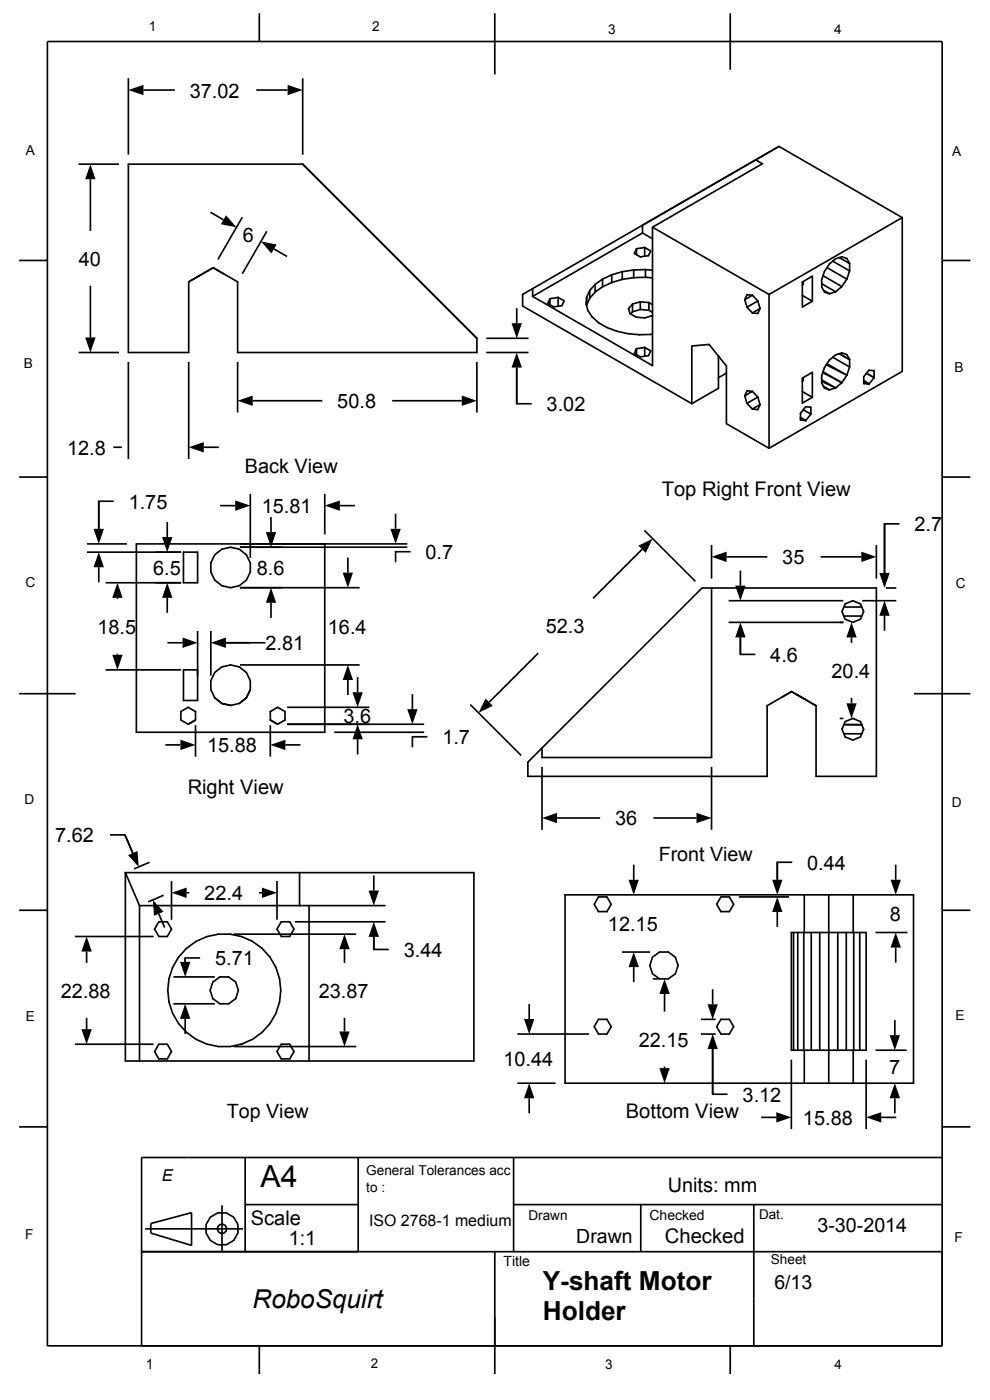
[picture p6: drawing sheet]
<svg xmlns="http://www.w3.org/2000/svg" width="210mm" height="297mm" viewBox="0 0 210 297" stroke-linecap="round" stroke-linejoin="round" font-family="sans-serif">
<defs><g id="words">
<text font-size="6.4" x="55.3" y="251.9">A4</text>
<g font-size="5.6">
<text x="115.1" y="273.6">Y-­shaft Motor</text>
<text x="115.1" y="280">Holder</text>
</g>
<text font-size="5.5" x="53.6" y="277.5">RoboSquirt</text>
<g font-size="4.3">
<text x="140.4" y="105.3">Top Right Front View</text>
<text x="39.8" y="168.5">Right View</text>
<text x="132.8" y="237.1">Bottom View</text>
<text x="53.2" y="259.8">Scale</text>
<text x="141" y="263.7">Checked</text>
</g>
<g font-size="4.2">
<text x="40.3" y="20.7">37.02</text>
<text x="51.5" y="51.3">6</text>
<text x="16.7" y="56.4">40</text>
<text x="71.5" y="86.6">50.8</text>
<text x="116" y="87.2">3.02</text>
<text x="14.2" y="96.5">12.8</text>
<text x="51.9" y="100.3">Back View</text>
<text x="27.3" y="107.9">1.75</text>
<text x="55.5" y="108.9">15.81</text>
<text x="194" y="112.7">2.7</text>
<text x="90.3" y="118.6">0.7</text>
<text x="165.9" y="119.7">35</text>
<text x="32.5" y="122">6.5</text>
<text x="54.5" y="122">8.6</text>
<text x="20.7" y="134.5">18.5</text>
<text x="56.3" y="137.9">2.81</text>
<text x="69.6" y="134.5">16.4</text>
<text x="115.7" y="134.3">52.3</text>
<text x="163.4" y="140.4">4.6</text>
<text x="176.4" y="143.8">20.4</text>
<text x="72.9" y="153.4">3.6</text>
<text x="43.9" y="159.6">15.88</text>
<text x="93.8" y="157.9">1.7</text>
<text x="11.7" y="178.7">7.62</text>
<text x="130.5" y="175.1">36</text>
<text x="139.7" y="182.6">Front View</text>
<text x="171.2" y="184.5">0.44</text>
<text x="43.3" y="191">22.4</text>
<text x="129" y="197.5">12.15</text>
<text x="188.8" y="195.4">8</text>
<text x="85.6" y="203">3.44</text>
<text x="45.6" y="204.8">5.71</text>
<text x="12.9" y="211.7">22.88</text>
<text x="67.6" y="211.7">23.87</text>
<text x="106.8" y="226.2">10.44</text>
<text x="135.5" y="222">22.15</text>
<text x="188.6" y="227.9">7</text>
<text x="157.5" y="233.7">3.12</text>
<text x="48.1" y="237.1">Top View</text>
<text x="170.3" y="238.6">15.88</text>
<text x="141.7" y="252.8">Units: mm</text>
<text x="173.4" y="261.3">3-­30-­2014</text>
<text x="61.2" y="264.1">1:1</text>
</g>
<g font-size="4.1">
<text x="122.2" y="263.6">Drawn</text>
<text x="164.3" y="273.4">6/13</text>
</g>
<text font-size="3.5" x="34.3" y="250.6">E</text>
<text font-size="3.4" x="78.3" y="260.1">ISO 2768-­1 medium</text>
<g font-size="3">
<text x="137.8" y="258.8">Checked</text>
<text x="106.8" y="268.7">Title</text>
<text x="30.9" y="290.3">1</text>
</g>
<g font-size="2.9">
<text x="31.6" y="6.6">1</text>
<text x="79" y="6.6">2</text>
<text x="129" y="7.2">3</text>
<text x="176.9" y="7.1">4</text>
<text x="5.5" y="32.9">A</text>
<text x="202" y="33">A</text>
<text x="5.1" y="78.1">B</text>
<text x="202.5" y="79">B</text>
<text x="5.4" y="124.6">C</text>
<text x="202.7" y="124.7">C</text>
<text x="5.2" y="170.7">D</text>
<text x="201.9" y="171.2">D</text>
<text x="5.5" y="216.7">E</text>
<text x="202.7" y="216.5">E</text>
<text x="77.7" y="249.2">General Tolerances acc</text>
<text x="77.7" y="252.9">to :</text>
<text x="5.4" y="262.9">F</text>
<text x="112.1" y="258.8">Drawn</text>
<text x="161" y="258.7">Dat.</text>
<text x="202.5" y="263.4">F</text>
<text x="163.5" y="268.2">Sheet</text>
<text x="128.4" y="290.4">3</text>
</g>
<g font-size="2.8">
<text x="78.6" y="290.2">2</text>
<text x="177" y="290.5">4</text>
</g>
</g></defs>
<g fill="none" stroke="#000" stroke-width=".35">
<path d="M10.1 8.8h189.8v276.7h-189.8zM27.2 16.6v16.2M30.4 19.1h6.7M54.4 19.1h6.6M55 2.8v6M64.2 16.6v16.2M105 2.8v13M154.9 2.8v12M16.7 34.8h8.5M19.2 38v11M165.2 31.1l-28.9 16.7M165.2 31.1l26.2 15.1"/>
<path d="M165.2 31.1l-4.9 2.8 1.4 .8-23.3 13.5M4.1 55.3h6M44.6 45l2.8 1.6M45.2 56.8l-5.2 3M45.2 56.8l5.2 3v15h50.8v-3l-37-37h-37v40h12.8v-15M51.4 46.1l-5.2 9M56.6 49.1l-5.2 9M58.1 52.8l2.8 1.6M127.8 59.2v1.6M127.8 59.2l-1.6 1.1M129.8 58.3l-2 .9M129.8 59.9l-2 .9"/>
<path d="M129.8 58.3v1.6M132 57.6l-2.2 .7M132 59.3l-2.2 .6M132 57.6v1.7M134.4 57.3l-2.4 .3M134.4 58.9l-2.4 .4M134.4 57.3v1.6M135 52.8v1.2M136.3 47.8l-23.3 13.4M136.3 49.4l2.1 1.2M136.3 47.8v1.6M136.3 49.4l-23.3 13.5"/>
<path d="M136.8 52.5l1.2 .7-.4 1-1.8 .3-1.2-.7 .4-1M136.8 52.5v1.9M136.8 52.5l-1.8 .3M136.9 57.2l1.5 .1M136.9 58.8l1.5 .2M136.9 57.2v1.6M136.9 57.2l-2.5 .1M136.9 58.8l-2.5 .1M138.4 48.2v29.4l-25.4-14.7M138.4 48.2l24.7 14.3M170.2 59.8l2.1-1.2v5.3l-2.1 1.2zM170.3 59.8l.1 .3"/>
<path d="M174.6 58.5l4 2.3M175.4 56.8l4.2 2.4M176.6 55.4l3.6 2.1M178 54.6l2.2 1.3M179.6 59.2l-1 1.6M180.2 55.9l-.6-1.1-1-.3a5.8 5.8 0 0 0-4.3 6.4l.6 1.1 1 .3M180.2 57.5l-.6 1.7M180.2 55.9v1.6M191.4 46.2v32.6l-28.3 16.3M191.4 46.2l-28.3 16.3M199.9 55.3h5.9M16.7 74.8h8.5"/>
<path d="M19.2 60.6v11M27.2 76.8v20.6M40 76.8v20.6M50.4 76.8v10.7M101.2 76.8v10.7M103.2 74.8h8.9M103.2 71.8h8.9M109.6 65.4v3.2M113 61.2v1.7M113 61.2l-2.1 1.3v2.4l35.8 20.7M116.7 63.4v1.2M118.4 63.1l1.3 .7-.5 1-1.7 .3-1.3-.7 .5-1"/>
<path d="M118.4 63.1v1.9M118.4 63.1l-1.7 .3M124.5 63a5.1 5.1 0 0 0 2.5 5.5 17.7 17.7 0 0 0 11.4 2.4M124.5 63v1.7M124.5 64.7l-.1 .2M125.1 61.6v1.7M125.1 61.6l-.6 1.4M125.1 63.3l-.6 1.4M126.2 60.3v1.7M126.2 60.3l-1.1 1.3M126.2 62l-1.1 1.3M127.8 60.8l-1.6 1.2"/>
<path d="M134.2 66.1l-.4 .5M134.2 64.5v1.6M134.2 64.5l-.9 1 .3 1 1.3 .8 1.9 .1 1.6-.4M135 74v1.2M135.8 65.7l1.9 .1M135.8 65.7l-1.6 .4M135.8 64l1.9 .2M135.8 64v1.7M135.8 64l-1.6 .5M136.8 73.7l1.2 .7-.4 1-1.8 .3-1.2-.7 .4-1M136.8 73.7v1.9M136.8 73.7l-1.8 .3"/>
<path d="M137.7 64.2l.7 .4M137.7 64.2v1.6M137.7 65.8l.7 .5M152.4 75.5v6.9l-5.7 3.2M152.6 75.7l-.2 .2M154.1 79.2l-1.7 .9M158 63.6l.5 1.6M158.5 65.2l1.1 1.2M159.6 62.6l1.1 1.2M159.6 62.6l-1.6 1M159.6 62.6l-1.1-.1-.5 1.1M160.7 63.8l.5 1.6"/>
<path d="M160.7 63.8l-2.2 1.4M161.2 65.4l-1.6 1M161.2 65.4l-.5 1.1-1.1-.1M163.1 62.5v32.6M170.2 62.7l2.1 1.2M170.4 60.1l-.2 .2M170.4 60.1l-.2 .5M174.3 60.2l3 1.7M174.5 79.1l4.1 2.1M174.6 78.9l4 2.3M174.7 61.6l1.2 .7M175.3 77.4l4.3 2.2"/>
<path d="M175.4 77.2l4.2 2.4M176.6 75.8l3.6 2.1M177.3 61.9l-1.4 .4M178 75l2.2 1.3M178.6 60.8l-1.3 1.1M179.6 79.6l-1 1.6M180.2 76.3l-.6-1.1-1-.3a5.8 5.8 0 0 0-4.3 6.4l.6 1 1 .4M180.2 76.3v1.6M180.2 77.9l-.6 1.7M183.8 79.2l1.6 .9M24 94.9h1.9M43.2 94.9h3.2"/>
<path d="M53.6 85h14.8M83.2 85h14.8M112.8 85.7h-3.2v-7.7v7.7M146.7 85.6v-12.2l3.7-.3 3.7 4.5v12.3l9 5.2M158 84l.5 1.6M158.5 85.6l1.1 1.2M159.6 83l-1.6 1M159.6 83l1.1 1.2M159.6 83l-1.1-.1-.5 1.1M160.7 84.2l.5 1.6M160.7 84.2l-2.2 1.4M161.2 85.8l-1.6 1"/>
<path d="M161.2 85.8l-.5 1.1-1.1-.1M169.8 88.6l1.1 .6M170.2 83.1l2.1 1.2M170.2 80.2l2.1-1.2v5.3l-2.1 1.2zM170.3 80.2l.1 .3M170.4 86.9l1.6 1M170.4 80.5l-.2 .5M170.4 80.5l-.2 .2M172 87.9v-1.5l-1.1-.1-1.1 1.4v1.4l1.1 .1M172 87.9l-1.1 1.3M174.3 80.9l3 1.4M174.3 80.6l3 1.7"/>
<path d="M174.7 82l1.2 .7M177.3 82.3l-1.4 .4M178.6 81.2l-1.3 1.1M183.2 80.9l1.1 .6M183.2 80.8l1.1 .7M183.2 80.7l1.1 .8M185.4 80.1v-1.5l-1.1-.1-1.1 1.4v1.5l1.1 .1M185.4 80.1l-1.1 1.4M4.1 101.2h6M18.4 117.1h20M18.4 115.4h8.5M24.1 106.3h-3.2v5.9v-5.9"/>
<path d="M35.5 110.7v3.2M38.9 117.1h3v6.5h-3zM46.7 107.3h3.2M50.9 116.1h35.5M53.1 104.8v13.6M57.5 109.7v3.2M68.9 104.8v8.6M68.9 115.4v39.9h-40v-39.9h57.5M72.1 107.3h3.2M73.8 118.3v3.2M83.9 109v3.2M87.1 117h-3.2v2.3"/>
<path d="M136.2 116.5l-10.4 10.4M136.7 112.5l10.8 10.8M150.9 115.6v7.1M154.1 118.1h8.7M174.1 118.1h8.6M185.9 115.6v7.1M187.6 111.1v10.4v-10.4h3.2M199.9 101.2h5.9M20.9 120.3v3.2M22.4 123.6h16M24.9 126.8v.2M24.9 138.7v.2"/>
<path d="M35.5 126.8v3.2M35.5 136.4h3.2M41.9 133.9v14.7h-3v-6.5h3M44.7 133.9v9.5M50.9 124.7h25.4M53.1 136.4h-5.2h8.4M57.5 127.9v3.2M114.2 138.6l-10.4 10.4M150.9 124.7v36h-35.9v-2M154.6 132h24.3M154.6 127.4h24.3M157.1 138.8v-3.6v3.6h3.1"/>
<path d="M157.1 121v3.2M179 130.7h3.8M179 128.8h3.8M180.6 135.2v1.2M182.9 127.4h7.2M187.6 130.6v3.2M187.9 124.7h2.2M4.1 147.2h11.9M22.4 142.1h16M35.1 158h3.2M38.4 150.9l1.5-.9 1.6 .9v1.8l-1.6 .9-1.5-.9zM41.4 152.8l-1.5 .8"/>
<path d="M41.5 153.8v6.7M50.9 141.1h25.4M53.1 146.3h.1M57.3 150.9l1.6-.9 1.6 .9v1.8l-1.6 .9-1.6-.9zM57.3 153.8v6.7M57.3 152.7l.2 .1M60.5 158h3.2M60.9 150h17.5M60.9 153.6h29.1M70.9 155.3h19.1M73.8 144.3v3.2M75.9 143.7v3.2"/>
<path d="M75.9 156.8v3.2M87.5 147.3v3.1M90.7 156.3h-3.2v2.2M99.7 149.5l10.9 10.8M167.9 146.7l-2.2 1.3M178.1 152.4h.8M179 155.7h3.8M179 153.7h3.8l-3.8 .1M180.6 148v1.2M193.9 147.2h11.9M23.3 177.1h3.2l1.7 3.9-1.7-3.9M112 161.7l36.9-37h37v40h-12.8v-15l-5.2-3-5.2 3v15h-50.7z"/>
<path d="M115 162.7v13.3M118.2 173.5h9.1M138.6 173.5h9.1M150.9 162.7v13.3M4.1 193.1h6M15.9 198.7h16.7M26.6 185.1h73.9v40h-73.9zM26.6 185.1l3 7M29.6 192.1h52.2M29.6 192.1v33M31.7 182.9l-3.3 1.4M33.7 193.8l1.2 3"/>
<path d="M33.7 195.6h1.8l.9 1.5-.9 1.6h-1.8l-.9-1.6zM34.7 189.9l-3.3 1.4M36.4 186.9v8.2M39.6 189.4h.6M49.6 198.2h26M55 189.4h.6M58.8 186.9v8.2M59.7 195.6h1.8l.9 1.5-.9 1.6h-1.8l-.9-1.6zM62.6 195.6h19.2M63.5 185.1v7M65.6 192.1v33M79.3 185.7v3.2"/>
<path d="M119.9 189.8h73.9v40h-73.9zM126.9 190.3h1.8l.9 1.5-.9 1.6h-1.8l-.9-1.6zM134.4 183.4v3.2M152.9 190.3h1.8l.9 1.5-.9 1.6h-1.8l-.9-1.6zM156.7 190.3h10.7M164.9 193.5v3.2M167.9 197.8h15.8v25h-15.8zM168.1 182.9h-3.2v3.7v-3.7M168.3 197.8v25M169.2 197.8v25M170.5 197.8v25M170.6 189.8v8"/>
<path d="M172.1 197.8v25M173.9 197.8v25M175.8 189.8v40M177.7 197.8v25M179.5 197.8v25M181 189.8v8M181.1 197.8v25M182.4 197.8v25M185.7 197.8h6.8M190 183.4v3.2M199.9 193.1h5.9M18.4 201.9v2.4"/>
<path d="M18.4 215.9v2.4M36.8 212.9h8.8M36.8 207.2h8.8M39.3 203.2v.8v-.8h3.2M39.3 216.1v3.2M73.1 201.4v2.9M73.1 215.9v2.9M82.5 201.4h-3.2v-2.6v2.6M109.8 219.4h15.2M112.3 213v3.2M126.9 216.2h1.8l.9 1.6-.9 1.6h-1.8l-.9-1.6zM131.9 202h6"/>
<path d="M134.4 205.2v3.2M138.5 207.7h1.3M141 210.9v3.7M148.7 219.4h3.1M148.7 216.2h3.1M151.2 209.9v3.1M152.9 216.2h1.8l.9 1.6-.9 1.6h-1.8l-.9-1.6zM189.8 216.4v3.2M190 201v3.2M4.1 239.1h6M15.9 221.5h16.7M33.7 221.5h1.8l.9 1.6-.9 1.5h-1.8l-.9-1.5z"/>
<path d="M49.6 222h26M59.7 221.5h1.8l.9 1.6-.9 1.5h-1.8l-.9-1.5zM109.8 229.8h8.1M112.3 233v3.2M141 226.2v.4M151.2 232.1v-9.5v9.5h3.1M161.5 237h3.2M167.9 224.8v14.7M170.6 222.8v7M181 222.8v7M183.7 224.8v14.7M185.7 222.8h6.6"/>
<path d="M186.9 237h3.2M189.8 233v3.2M199.9 239.1h5.9M32 259.6l8.6-2.3v6.9l-8.6-2.6zM47.1 255.7v10M52 255.5h24M52 245.6v19.9M76 245.6v19.9M108.9 255.5h91M108.9 245.6v19.9M135.9 255.5v10M159.9 255.5v30"/>
<path d="M199.9 245.6h-169.9v39.9M30 265.5h169.9M30.8 260.7h20.8M105 265.5v26M55 285.5v6M154.9 285.5v6"/>
<circle cx="48.9" cy="120.4" r="4.3"/>
<circle cx="180.9" cy="129.7" r="2.3"/>
<circle cx="48.9" cy="145.4" r="4.3"/>
<circle cx="180.9" cy="154.7" r="2.3"/>
<circle cx="47.6" cy="210.1" r="12"/>
<circle cx="47.6" cy="210.1" r="3"/>
<circle cx="140.8" cy="204.8" r="3"/>
<circle cx="47.1" cy="260.7" r="3.5"/>
<circle cx="47.1" cy="260.7" r="1"/>
</g>
<g fill="#000">
<path d="M27.2 19.1l3.2-1.1v2.2zM61 18l3.2 1.1-3.2 1.1zM19.2 34.8l1.1 3.2h-2.2zM47.9 45.7l2.3 2.5-3.4-.6zM55.4 51.2l3.3 .7-1.1 1.9zM18.1 71.6h2.2l-1.1 3.2zM108.5 68.6h2.2l-1.1 3.2zM109.6 74.8l1.1 3.2h-2.2zM40 94.9l3.2-1.1v2.2zM50.4 85l3.2-1.1v2.2zM98 83.9l3.2 1.1-3.2 1.1zM20.9 117.1l1.1 3.2h-2.2z"/>
<path d="M19.8 112.2h2.2l-1.1 3.2zM34.4 113.9h2.2l-1.1 3.2zM49.9 106.2l3.2 1.1-3.2 1.1zM56.4 112.9h2.2l-1.1 3.2zM68.9 107.3l3.2-1.1v2.2zM82.8 112.2h2.2l-1.1 3.2zM135.4 115.8l3.1-1.5-1.5 3zM150.9 118.1l3.2-1.1v2.2zM182.7 117l3.2 1.1-3.2 1.1zM24.9 123.6l1.1 3.2h-2.2zM35.5 123.6l1.1 3.2h-2.2zM38.7 135.3l3.2 1.1-3.2 1.1z"/>
<path d="M44.7 136.4l3.2-1.1v2.2zM57.5 124.7l1.1 3.2h-2.2zM72.7 121.5h2.2l-1.1 3.2zM156 124.2h2.2l-1.1 3.2zM157.1 132l1.1 3.2h-2.2zM180.6 132l1.1 3.2h-2.2zM187.6 127.4l1.1 3.2h-2.2zM186.5 121.5h2.2l-1.1 3.2zM23.8 138.9h2.2l-1.1 3.2zM38.3 156.9l3.2 1.1-3.2 1.1zM57.3 158l3.2-1.1v2.2zM73.8 141.1l1.1 3.2h-2.2z"/>
<path d="M74.8 146.9h2.2l-1.1 3.1zM75.9 153.6l1.1 3.2h-2.2zM86.4 150.4h2.2l-1.1 3.2zM103 148.2l1.5 1.5-3 1.5zM179.5 149.2h2.2l-1.1 3.2zM115 173.5l3.2-1.1v2.2zM147.7 172.4l3.2 1.1-3.2 1.1zM18.4 198.7l1.1 3.2h-2.2zM27.2 181.4l2-.9 .2 3.4zM32.4 190.9l2.3 2.5-2 .9zM36.4 189.4l3.2-1.1v2.2zM55.6 188.3l3.2 1.1-3.2 1.1z"/>
<path d="M73.1 198.2l1.1 3.2h-2.2zM79.3 195.6l1.1 3.2h-2.2zM78.2 188.9h2.2l-1.1 3.2zM133.3 186.6h2.2l-1.1 3.2zM164.9 190.3l1.1 3.2h-2.2zM163.8 186.6h2.2l-1.1 3.2zM190 197.8l1.1 3.2h-2.2zM188.9 186.6h2.2l-1.1 3.2zM38.2 204h2.2l-1.1 3.2zM39.3 212.9l1.1 3.2h-2.2zM111.2 216.2h2.2l-1.1 3.2zM134.4 202l1.1 3.2h-2.2z"/>
<path d="M141 207.7l1.1 3.2h-2.2zM150.1 213h2.2l-1.1 3.2zM151.2 219.4l1.1 3.2h-2.2zM17.3 218.3h2.2l-1.1 3.2zM72 218.8h2.2l-1.1 3.2zM112.3 229.8l1.1 3.2h-2.2zM139.9 226.6h2.2l-1.1 3.2zM164.7 235.9l3.2 1.1-3.2 1.1zM183.7 237l3.2-1.1v2.2zM188.7 219.6h2.2l-1.1 3.2zM189.8 229.8l1.1 3.2h-2.2z"/>
</g>
<use href="#words"/>
</svg>
